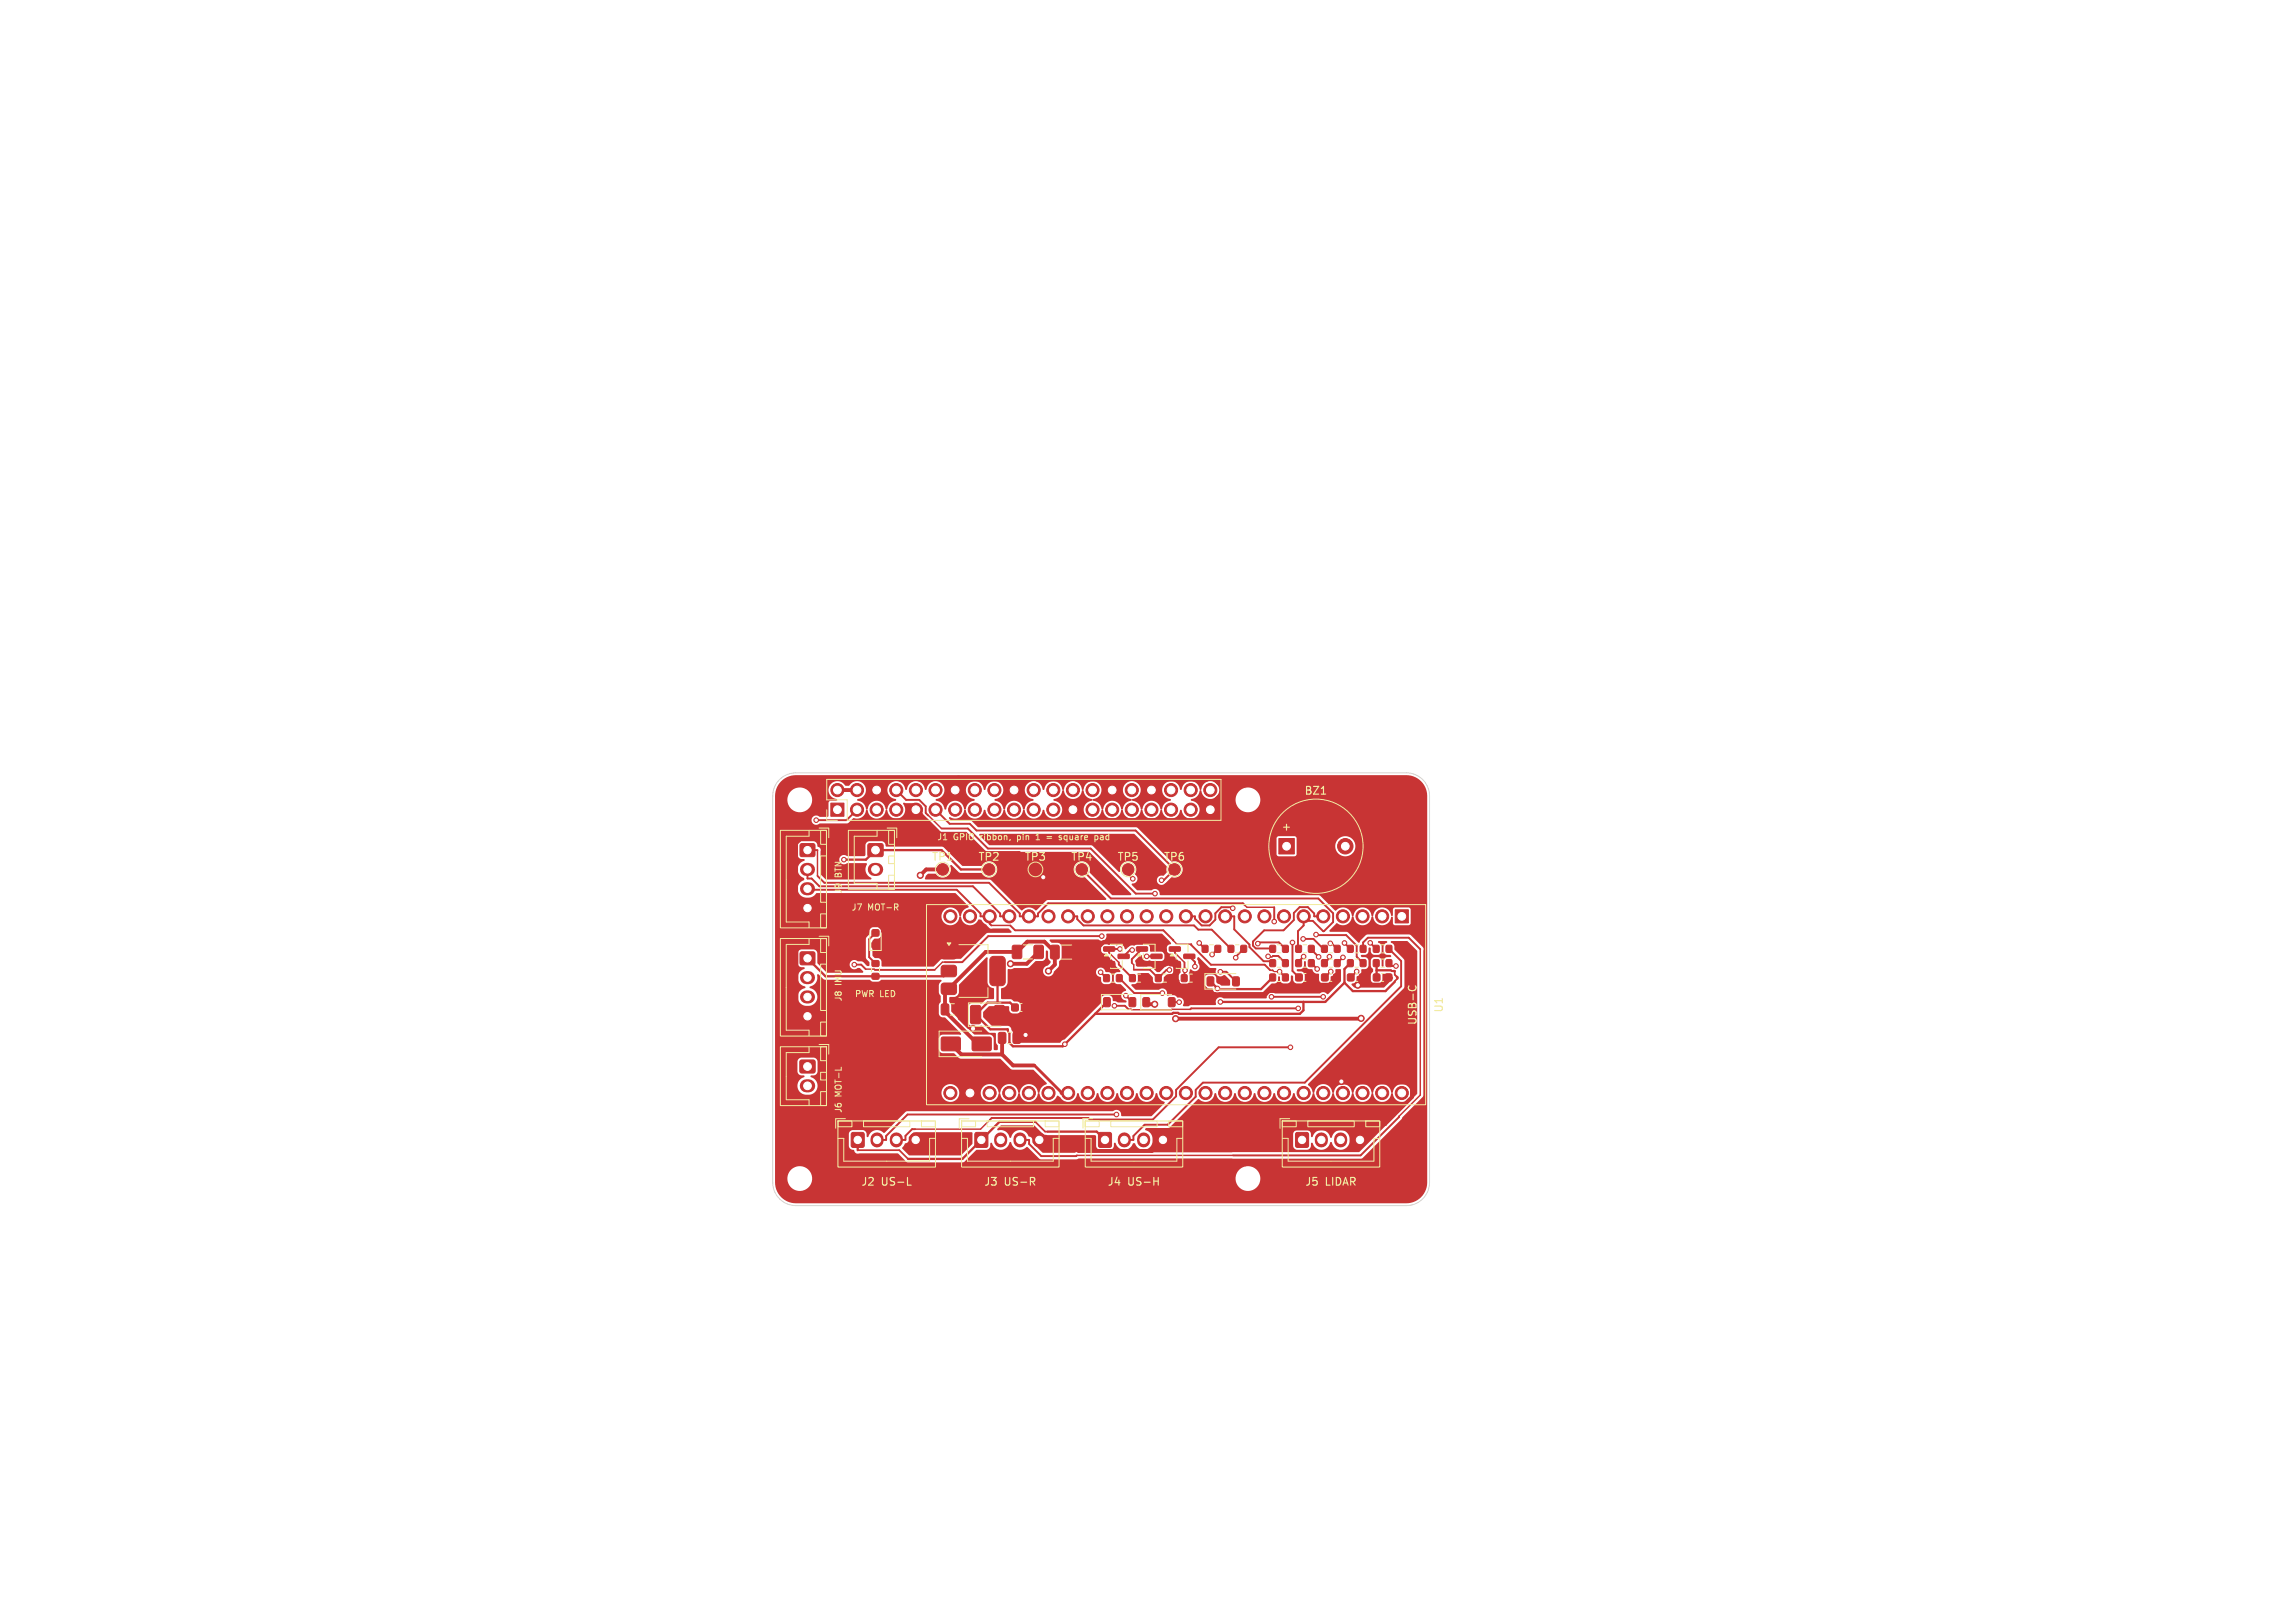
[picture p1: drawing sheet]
<svg xmlns="http://www.w3.org/2000/svg" width="297mm" height="210mm" viewBox="0 0 297 210" stroke-linecap="round" stroke-linejoin="round" font-family="sans-serif">
<defs><g id="words">
<g font-size="1.4" fill="#f2eda1">
<text x="165.7" y="107.7">+</text>
<text x="168.7" y="103">BZ1</text>
<text x="120.5" y="111.6">TP1</text>
<text x="126.5" y="111.6">TP2</text>
<text x="132.5" y="111.6">TP3</text>
<text x="138.5" y="111.6">TP4</text>
<text x="144.5" y="111.6">TP5</text>
<text x="150.5" y="111.6">TP6</text>
<text x="186.9" y="131.1" transform="rotate(-90 186.9 131.1)">U1</text>
<text x="183.5" y="132.7" transform="rotate(-90 183.5 132.7)">USB-C</text>
<text x="111.4" y="153.6">J2</text>
<text x="114.1" y="153.6">US-L</text>
<text x="127.3" y="153.6">J3</text>
<text x="130" y="153.6">US-R</text>
<text x="143.2" y="153.6">J4</text>
<text x="146" y="153.6">US-H</text>
<text x="168.8" y="153.6">J5</text>
<text x="171.5" y="153.6">LIDAR</text>
</g>
<text font-size="1.1" fill="#fff" x="109.1" y="113.5" transform="rotate(-90 109.1 113.5)">BTN</text>
<g font-size="1.1" fill="#f2eda1">
<text x="121.2" y="108.9">J1</text>
<text x="123.4" y="108.9">GPIO</text>
<text x="127" y="108.9">ribbon,</text>
<text x="132" y="108.9">pin</text>
<text x="136.2" y="108.9">=</text>
<text x="138" y="108.9">square</text>
<text x="142.8" y="108.9">pad</text>
<text x="109.1" y="115.7" transform="rotate(-90 109.1 115.7)">J9</text>
<text x="110.1" y="118">J7</text>
<text x="112.3" y="118">MOT-R</text>
<text x="109.1" y="129.7" transform="rotate(-90 109.1 129.7)">J8</text>
<text x="109.1" y="127.5" transform="rotate(-90 109.1 127.5)">IMU</text>
<text x="110.6" y="129.2">PWR LED</text>
<text x="109.1" y="141.9" transform="rotate(-90 109.1 141.9)">MOT-L</text>
<text x="109.1" y="144.1" transform="rotate(-90 109.1 144.1)">J6</text>
</g>
</g></defs>
<g fill="#c83434" stroke="#c83434" stroke-width=".13">
<path d="M147.1 122.5h1.3l.1 .1v.4l-.1 .1h-1.3l-.1-.2z"/>
<path d="M147.1 124.4h1.3l.1 .1v.4l-.1 .1h-1.3l-.1-.2z"/>
<path d="M149 123.5h1.3l.1 .1v.4h-.2h-1.2l-.1-.1z"/>
<path d="M142.9 129.1h.1h.6l.1 .2-.1 .9-.1 .1-.6-.1-.1-.1z"/>
<path d="M146.2 129.1h.1h.6l.1 .2-.1 .9-.1 .1-.6-.1-.1-.1z"/>
<path d="M171.1 126.1l.1-.1 .6 .1 .1 .1-.1 .7-.1 .1-.6-.1-.1-.2z"/>
<path d="M172.6 126.1l.2-.1 .6 .1v.1v.7l-.2 .1-.6-.1-.1-.2z"/>
<path d="M142.2 146.6l.2-.1 1.4 .1 .1 .2v1.4l-.1 .2-.2 .1-1.4-.1-.1-.2v-1.4z"/>
<path d="M177.8 122.4h.6v.8h-.6z"/>
<path d="M179.4 122.4h.7v.8h-.7z"/>
<path d="M112.9 121.9h.8v.8h-.8z"/>
<path d="M112.9 120.3h.8v.8h-.8z"/>
<path d="M155.6 122.4h.7v.8h-.7z"/>
<path d="M157.3 122.4h.6v.8h-.6z"/>
<path d="M148 129.1h.1h.6l.1 .2-.1 .9-.1 .1-.6-.1-.1-.1z"/>
<path d="M151.3 129.1h.1h.6l.1 .2-.1 .9-.1 .1-.6-.1-.1-.1z"/>
<path d="M165.5 108.5h2v2h-2z"/>
<path d="M180.6 117.7h1.7v1.7h-1.7z"/>
<path d="M164.4 126.1h.6v.8h-.6z"/>
<path d="M166 126.1h.7v.8h-.7z"/>
<path d="M142.8 122.5h1.4l.1 .1v.4l-.2 .1h-1.2l-.1-.2z"/>
<path d="M142.8 124.4h1.4l.1 .1v.4l-.2 .1h-1.2l-.1-.2z"/>
<path d="M144.7 123.5h1.4l.1 .1-.1 .4h-.1h-1.2l-.1-.1z"/>
<path d="M164.4 122.4h.6v.8h-.6z"/>
<path d="M166 122.4h.7v.8h-.7z"/>
<path d="M156.3 126.5l.1-.1 .6 .1 .1 .1-.1 .9-.1 .1-.6-.1-.1-.1z"/>
<path d="M159.6 126.5l.1-.1 .6 .1 .1 .1-.1 .9-.1 .1-.6-.1-.1-.1z"/>
<path d="M103.6 109.2h.2h1.4h.2l.1 .2-.1 1.4-.2 .1h-1.4l-.2-.1-.1-.2z"/>
<path d="M177.8 124.2h.6v.8h-.6z"/>
<path d="M179.4 124.2h.7v.8h-.7z"/>
<path d="M152.9 126.1h.7v.9h-.7z"/>
<path d="M154.6 126.1h.6v.9h-.6z"/>
<path d="M174.4 122.4h.7v.8h-.7z"/>
<path d="M176.1 122.4h.6v.8h-.6z"/>
<path d="M177.8 126.1l.1-.1 .6 .1 .1 .1-.1 .7-.1 .1-.6-.1-.1-.2z"/>
<path d="M179.3 126.1l.2-.1 .6 .1v.1v.7l-.2 .1-.6-.1-.1-.2z"/>
<path d="M159 122.4h.6v.8h-.6z"/>
<path d="M160.6 122.4h.7v.8h-.7z"/>
<path d="M174.4 124.2h.7v.8h-.7z"/>
<path d="M176.1 124.2h.6v.8h-.6z"/>
<path d="M112.9 126h.8v.7h-.8z"/>
<path d="M112.9 124.3h.8v.7h-.8z"/>
<path d="M167.7 124.2h.7v.8h-.7z"/>
<path d="M169.4 124.2h.6v.8h-.6z"/>
<path d="M103.6 137.2h.1h1.5h.2l.1 .2-.1 1.4-.2 .1h-1.5l-.1-.1-.1-.2z"/>
<path d="M112.4 109.2h.1h1.5h.2l.1 .2-.1 1.4-.2 .1h-1.5l-.1-.1-.1-.2z"/>
<path d="M131 130l.1-.1 .6 .1 .1 .1-.1 .7h-.1h-.6l-.1-.2z"/>
<path d="M132.5 130l.2-.1 .6 .1v.1v.7h-.2h-.6l-.1-.2z"/>
<path d="M167.7 146.6l.2-.1 1.4 .1v.2v1.4v.2l-.2 .1-1.4-.1-.1-.2v-1.4z"/>
<path d="M142.9 126.1h.6v.9h-.6z"/>
<path d="M144.5 126.1h.7v.9h-.7z"/>
<path d="M171.1 124.2h.6v.8h-.6z"/>
<path d="M172.7 124.2h.7v.8h-.7z"/>
<path d="M107.5 103.9h1.7v1.7h-1.7z"/>
<path d="M174.4 126.1l.2-.1 .6 .1v.1v.7l-.2 .1-.6-.1v-.2z"/>
<path d="M176 126.1l.1-.1 .6 .1 .1 .1-.1 .7-.1 .1-.6-.1-.1-.2z"/>
<path d="M167.7 126.1l.2-.1 .6 .1v.1v.7l-.2 .1-.6-.1-.1-.2z"/>
<path d="M169.3 126.1l.1-.1 .6 .1 .1 .1-.1 .7-.1 .1-.6-.1-.1-.2z"/>
<path d="M126.2 146.6l.2-.1 1.4 .1v.2v1.4v.2l-.2 .1-1.4-.1v-.2v-1.4z"/>
<path d="M136 122.4l.8-.1 .3 .1v1.4l-.2 .3h-.7l-.2-.2-.1-1.4z"/>
<path d="M139 122.4l.8-.1 .2 .1v1.4l-.1 .3h-.8l-.2-.2v-1.4z"/>
<path d="M149.6 126.1h.6v.9h-.6z"/>
<path d="M151.2 126.1h.7v.9h-.7z"/>
<path d="M129.3 133.7l.6-.1 .3 .1v1.1l-.2 .2h-.6l-.2-.1v-1.1z"/>
<path d="M131.2 133.7l.6-.1 .3 .1v1.1l-.2 .2h-.6l-.2-.1v-1.1z"/>
<path d="M167.7 122.4h.7v.8h-.7z"/>
<path d="M169.4 122.4h.6v.8h-.6z"/>
<path d="M146.2 126.1h.7v.9h-.7z"/>
<path d="M147.9 126.1h.6v.9h-.6z"/>
<path d="M110.2 146.6l.2-.1 1.4 .1v.2v1.4v.2l-.2 .1-1.4-.1-.1-.2v-1.4z"/>
<path d="M171.1 122.4h.6v.8h-.6z"/>
<path d="M172.7 122.4h.7v.8h-.7z"/>
<path d="M121.9 130l.6-.1 .3 .1v1.1l-.2 .2h-.6l-.2-.1v-1.1z"/>
<path d="M123.8 130l.6-.1 .3 .1v1.1l-.2 .2h-.6l-.2-.1v-1.1z"/>
<path d="M164.4 124.2h.6v.8h-.6z"/>
<path d="M166 124.2h.7v.8h-.7z"/>
<path d="M125.7 130.2l1-.1 .2 .1v2l-.1 .3h-1l-.2-.2v-2z"/>
<path d="M128.7 130.2l1.1-.1 .2 .1v2l-.1 .3h-1l-.2-.2v-2z"/>
<path d="M103.6 123.2h.2h1.4h.2l.1 .2-.1 1.4-.2 .1h-1.4l-.2-.1-.1-.2z"/>
<path d="M121.9 134.2h.1h2h.2l.1 .2-.1 1.5-.2 .1h-2l-.1-.1-.1-.2z"/>
<path d="M125.9 134.2h.1h2h.2l.1 .2-.1 1.5-.2 .1h-2l-.1-.1-.1-.2z"/>
<path d="M131.1 122.4l.9-.1 .2 .2v1.3l-.1 .2-.9 .1-.2-.2v-1.3z"/>
<path d="M133.9 122.4l.9-.1 .2 .2v1.3l-.1 .2-.9 .1-.2-.2v-1.3z"/>
<path d="M151.3 122.5h1.4l.1 .1v.4l-.2 .1h-1.2l-.1-.2z"/>
<path d="M151.3 124.4h1.4l.1 .1v.4l-.2 .1h-1.2l-.1-.2z"/>
<path d="M153.2 123.5h1.4l.1 .1-.1 .4h-.1h-1.2l-.1-.1z"/>
<path d="M121.9 122.8l.3-.2 1.4 .1 .2 .3-.1 .9-.3 .2-1.4-.1-.2-.3z"/>
<path d="M121.9 125.1l.3-.2 1.4 .1 .2 .3-.1 .9-.3 .2-1.4-.1-.2-.3z"/>
<path d="M128.2 123.9l.3-.1 1.1-.1 .2 .1 .2 .2 .1 3-.1 .3-.2 .2h-1.3l-.3-.2-.1-3.1z"/>
<path d="M121.9 127.4l.3-.2 1.4 .1 .2 .3-.1 .9-.3 .2-1.4-.1-.2-.3z"/>
<circle cx="140" cy="112.5" r=".75"/>
<circle cx="174.1" cy="109.5" r="1"/>
<circle cx="152" cy="112.5" r=".75"/>
<circle cx="178.9" cy="118.6" r=".85"/>
<circle cx="176.3" cy="118.6" r=".85"/>
<circle cx="173.8" cy="118.6" r=".85"/>
<circle cx="171.2" cy="118.6" r=".85"/>
<circle cx="168.7" cy="118.6" r=".85"/>
<circle cx="166.2" cy="118.6" r=".85"/>
<circle cx="163.6" cy="118.6" r=".85"/>
<circle cx="161.1" cy="118.6" r=".85"/>
<circle cx="158.5" cy="118.6" r=".85"/>
<circle cx="156" cy="118.6" r=".85"/>
<circle cx="153.5" cy="118.6" r=".85"/>
<circle cx="150.9" cy="118.6" r=".85"/>
<circle cx="148.4" cy="118.6" r=".85"/>
<circle cx="145.8" cy="118.6" r=".85"/>
<circle cx="143.3" cy="118.6" r=".85"/>
<circle cx="140.8" cy="118.6" r=".85"/>
<circle cx="138.2" cy="118.6" r=".85"/>
<circle cx="135.7" cy="118.6" r=".85"/>
<circle cx="133.1" cy="118.6" r=".85"/>
<circle cx="130.6" cy="118.6" r=".85"/>
<circle cx="128.1" cy="118.6" r=".85"/>
<circle cx="125.5" cy="118.6" r=".85"/>
<circle cx="123" cy="118.6" r=".85"/>
<circle cx="123" cy="141.4" r=".85"/>
<circle cx="125.5" cy="141.4" r=".85"/>
<circle cx="128.1" cy="141.4" r=".85"/>
<circle cx="130.6" cy="141.4" r=".85"/>
<circle cx="133.1" cy="141.4" r=".85"/>
<circle cx="135.7" cy="141.4" r=".85"/>
<circle cx="138.2" cy="141.4" r=".85"/>
<circle cx="140.8" cy="141.4" r=".85"/>
<circle cx="143.3" cy="141.4" r=".85"/>
<circle cx="145.8" cy="141.4" r=".85"/>
<circle cx="148.4" cy="141.4" r=".85"/>
<circle cx="150.9" cy="141.4" r=".85"/>
<circle cx="153.5" cy="141.4" r=".85"/>
<circle cx="156" cy="141.4" r=".85"/>
<circle cx="158.5" cy="141.4" r=".85"/>
<circle cx="161.1" cy="141.4" r=".85"/>
<circle cx="163.6" cy="141.4" r=".85"/>
<circle cx="166.2" cy="141.4" r=".85"/>
<circle cx="168.7" cy="141.4" r=".85"/>
<circle cx="171.2" cy="141.4" r=".85"/>
<circle cx="173.8" cy="141.4" r=".85"/>
<circle cx="176.3" cy="141.4" r=".85"/>
<circle cx="178.9" cy="141.4" r=".85"/>
<circle cx="181.4" cy="141.4" r=".85"/>
<circle cx="128" cy="112.5" r=".75"/>
<circle cx="146" cy="112.5" r=".75"/>
<circle cx="134" cy="112.5" r=".75"/>
<circle cx="108.4" cy="102.2" r=".85"/>
<circle cx="110.9" cy="104.8" r=".85"/>
<circle cx="110.9" cy="102.2" r=".85"/>
<circle cx="113.4" cy="104.8" r=".85"/>
<circle cx="113.4" cy="102.2" r=".85"/>
<circle cx="116" cy="104.8" r=".85"/>
<circle cx="116" cy="102.2" r=".85"/>
<circle cx="118.5" cy="104.8" r=".85"/>
<circle cx="118.5" cy="102.2" r=".85"/>
<circle cx="121.1" cy="104.8" r=".85"/>
<circle cx="121.1" cy="102.2" r=".85"/>
<circle cx="123.6" cy="104.8" r=".85"/>
<circle cx="123.6" cy="102.2" r=".85"/>
<circle cx="126.1" cy="104.8" r=".85"/>
<circle cx="126.1" cy="102.2" r=".85"/>
<circle cx="128.7" cy="104.8" r=".85"/>
<circle cx="128.7" cy="102.2" r=".85"/>
<circle cx="131.2" cy="104.8" r=".85"/>
<circle cx="131.2" cy="102.2" r=".85"/>
<circle cx="133.8" cy="104.8" r=".85"/>
<circle cx="133.8" cy="102.2" r=".85"/>
<circle cx="136.3" cy="104.8" r=".85"/>
<circle cx="136.3" cy="102.2" r=".85"/>
<circle cx="138.8" cy="104.8" r=".85"/>
<circle cx="138.8" cy="102.2" r=".85"/>
<circle cx="141.4" cy="104.8" r=".85"/>
<circle cx="141.4" cy="102.2" r=".85"/>
<circle cx="143.9" cy="104.8" r=".85"/>
<circle cx="143.9" cy="102.2" r=".85"/>
<circle cx="146.5" cy="104.8" r=".85"/>
<circle cx="146.5" cy="102.2" r=".85"/>
<circle cx="149" cy="104.8" r=".85"/>
<circle cx="149" cy="102.2" r=".85"/>
<circle cx="151.5" cy="104.8" r=".85"/>
<circle cx="151.5" cy="102.2" r=".85"/>
<circle cx="154.1" cy="104.8" r=".85"/>
<circle cx="154.1" cy="102.2" r=".85"/>
<circle cx="156.6" cy="104.8" r=".85"/>
<circle cx="156.6" cy="102.2" r=".85"/>
<circle cx="122" cy="112.5" r=".75"/>
<circle cx="157.9" cy="129.6" r=".3"/>
<circle cx="157.5" cy="127.9" r=".3"/>
<circle cx="137.8" cy="135.1" r=".3"/>
<circle cx="109.2" cy="111.2" r=".3"/>
<circle cx="176.1" cy="131.8" r=".4"/>
<circle cx="152.1" cy="131.8" r=".4"/>
<circle cx="119.1" cy="113.3" r=".4"/>
<circle cx="135.7" cy="125.6" r=".4"/>
<circle cx="149.4" cy="129.9" r=".4"/>
<circle cx="172.2" cy="125.7" r=".3"/>
<circle cx="168" cy="130.5" r=".3"/>
<circle cx="180.7" cy="125" r=".3"/>
<circle cx="144.2" cy="130.1" r=".3"/>
<circle cx="165.6" cy="125.7" r=".3"/>
<circle cx="175.6" cy="125.7" r=".3"/>
<circle cx="171.2" cy="129" r=".3"/>
<circle cx="164.5" cy="129" r=".3"/>
<circle cx="167.3" cy="122" r=".3"/>
<circle cx="164.9" cy="119.2" r=".3"/>
<circle cx="170.3" cy="120.9" r=".3"/>
<circle cx="154.6" cy="125.1" r=".3"/>
<circle cx="152.6" cy="129.7" r=".3"/>
<circle cx="142.4" cy="125.8" r=".3"/>
<circle cx="150.4" cy="128.5" r=".3"/>
<circle cx="153.4" cy="125.6" r=".3"/>
<circle cx="105.6" cy="106.1" r=".3"/>
<circle cx="159.5" cy="117.5" r=".3"/>
<circle cx="172" cy="123.8" r=".3"/>
<circle cx="173.8" cy="123.9" r=".3"/>
<circle cx="168.7" cy="123.8" r=".3"/>
<circle cx="170.5" cy="125.4" r=".3"/>
<circle cx="142.6" cy="121.1" r=".3"/>
<circle cx="110.6" cy="124.8" r=".3"/>
<circle cx="157.9" cy="125.7" r=".3"/>
<circle cx="146.5" cy="122.9" r=".3"/>
<circle cx="146.6" cy="113.7" r=".3"/>
<circle cx="156.9" cy="123.5" r=".3"/>
<circle cx="144.9" cy="122.8" r=".3"/>
<circle cx="155.2" cy="122" r=".3"/>
<circle cx="148.4" cy="123.7" r=".3"/>
<circle cx="145.7" cy="128.8" r=".3"/>
<circle cx="159.9" cy="123.9" r=".3"/>
<circle cx="151.3" cy="125.5" r=".3"/>
<circle cx="130.8" cy="124.7" r=".4"/>
<circle cx="150.3" cy="113.9" r=".3"/>
<circle cx="149.5" cy="115.6" r=".3"/>
<circle cx="164.1" cy="123.7" r=".3"/>
<circle cx="177.3" cy="122" r=".3"/>
<circle cx="167" cy="135.5" r=".3"/>
<circle cx="170.6" cy="123.8" r=".3"/>
<circle cx="162.8" cy="122.1" r=".3"/>
<circle cx="144.5" cy="144.2" r=".3"/>
<circle cx="174" cy="122" r=".3"/>
<circle cx="168.6" cy="121.5" r=".3"/>
<circle cx="172.2" cy="122.1" r=".3"/>
<circle cx="135" cy="113.5" r=".4"/>
<circle cx="125.9" cy="133.1" r=".4"/>
<circle cx="173.6" cy="139.9" r=".4"/>
<circle cx="175.7" cy="127.5" r=".4"/>
<circle cx="132.7" cy="133.9" r=".4"/>
</g>
<g fill="none" stroke="#c83434" stroke-width="1.7">
<path d="M104.4 112.5h.2M104.4 115h.2M104.4 117.5h.2M113.1 112.5h.4M104.4 126.5h.2M104.4 129h.2M104.4 131.5h.2M104.3 140.5h.4M113.5 147.4v.2M116 147.4v.2M118.5 147.4v.2M129.5 147.4v.2"/>
<path d="M132 147.4v.2M134.5 147.4v.2M145.5 147.4v.2M148 147.4v.2M150.5 147.4v.2M171 147.4v.2M173.5 147.4v.2M176 147.4v.2"/>
</g>
<path d="M130.4 133.4v.1l.2 .2M130.4 133.2h.1M180 125.6h.3M180.5 125.7v.4l.2 .3M180.8 126.6l-.3 .5M111 148.8h5.4l1.1 1.2M134 145.2l1.2 1.2h.4" fill="none" stroke="#c83434" stroke-width=".23"/>
<g fill="none" stroke="#c83434" stroke-width=".3">
<path d="M109.2 111.2h2.9l1.2-1.2h8.6l2.5 2.5h3.6M104.5 124l2.3 2.3h15.3l.7-.7M129.1 125.6v4.1M131.3 130.4l-.6-.7h-2.9l-1.5 1.6 1.9 1.9h2.2v.2M143.2 129.7l-5.7 5.7h-6.4l-.5-.5v-1.2M156.6 127l.9 .9M157.5 127.9h.1M164.7 126.5l-1.5 1.5h-5.6l-.1-.1M168.7 129.6v1.1l-.5 .5h-15.6l-.1-.1h-.7l-.1 .1h-10M174 127.2l-2.5 2.4h-13.6M174.7 124.6l-.7 .8v1.8M178.1 124.6l.1 1.9"/>
<path d="M178.2 125.6h1.8M180.3 125.6l.2 .1M180.5 127.1l-1.2 1.1h-4.2l-1.1-1M180.7 126.4l.1 .2M111 147.5v1.3M134 145.2h-4.7l-4.8 4.8h-7M135.6 146.4h6.3l1.1 1.1"/>
</g>
<g fill="none" stroke="#c83434" stroke-width=".5">
<path d="M104.5 117.5h7l2.7 2.7v1.1l-.9 1h8.4l1.1 1M104.5 117.5v1.3l-1.4 1.4v9.9l1.4 1.4h11.1l9.9 9.9M108.4 102.2h2.5M114.9 106.1l-2.3 2.2h-8.8l-.8 .8v6.9l1.5 1.5M115.5 100.9h-.7l-1.3 1.3M116.2 100.7l.2 .2h1.7M118.5 104.8l5.6 5.6h7.8l3.1 3.1M118.8 100.7l.2 .2h1.6M119.1 105.4l-.6 .7M121.3 100.7h2.2M122 112.5h-2.1l-.8 .8M124 100.6l.3 .3"/>
<path d="M124.3 100.9h1.4M124.3 100.9v.6l-.7 .7M131.5 100.9l.2 .2M131.7 101.1v.7l-.5 .4M133.3 100.9h-1.3l-.3 .2M134 100.7l.2 .2h4.2M135 113.5h.1M139.1 100.7l.2 .2h1.6M142.8 100.9v.2l1.1 1.1M150.1 100.9v.2l-1.1 1.1M156.4 100.7l-.2 .2h-1.6M156.6 104.1v.7l-1.3 1.3h-15.1l-1.3-1.3"/>
<path d="M157.1 100.9h.1l1.3 1.3M123 135.1l1.4 1.3h5.3M124.2 130.6v1.1l1.2 1.2M129.3 131.3l1 1h1.3M129.7 134.3v2.1M129.7 136.4l1.4 1.5h2.7M131.6 132.3v2l.4-.4h.7M134.4 123.2l-1.5 1.5h-2.1M135.7 125.6l.8-.8v-1.6l-1.3-1.4h-2.3l-1.3 1.4h-4l-5.3 5.2v2.5l4.2 4.2h.5M142 123.2h-2.5v.6l-6.6 6.6v.6l-1.3 1.3M142 123.2l1.5 1.5M143.3 121.9h-.5l-.8 .8v.5"/>
<path d="M147.8 124.7h4.2l.1 1.3-.5 .6M148.2 126.6l.9 .9h3.1l.3-.2 .2 .2h1.2l1-.9M148.3 129.7l.3 .2h.8M150.5 122v.7l.3 .2M151 123.6v1.1M151.6 126.5h.4M157.2 128.6v.1M157.9 128.6v.1M173 126.5l-.9 .9h-1.5l-1-.9-1.7 1.7h-3.7l-.4 .4h-7.1l-1.9-1.9M176.1 131.8h-24M176.3 126.5v.6M176.3 127.1h-.2l-.4 .4"/>
<path d="M179.7 126.5l-.9 .9h-2.1l-.4-.3M137.4 141.4h.8M179.2 145.5h-1.2l-2 2-1.5-1.5h-21.2l-1.5 1.5h-1.3l-1.4 1.4h-9.5l-1.4-1.4h-3.7M179.2 145.5h.1M182.7 140.1v1.9l-3.5 3.5"/>
</g>
<g fill="none" stroke="#c83434" stroke-width=".25">
<path d="M104.5 112.5v1.2h.5l1 1h19.9l3.5 3.5v.4h1.2M104.5 115l.1 .1h19.2l3.1 3.1v.4h1.2v.9l.2 .2M104.5 110h1.3M105.8 113.3l.9 .9h21.3l4 4v.4h2.3v-.4l1.3-1.3h25.3l.2 .3M110.9 104.8l-1.3 1.3h-4M116 102.2l1.3 1.3h1.7l.8 .8v.9l.3 .3M121.1 104.8l1.8 1.8h2.6l.9 .9h20.6l5 5-1.4 1.4h-.3M121.8 107.2h3.5l2.5 2.6h13.3l5.9 5.8h2.5M130.8 119.8l.6 .6h19.2l1.2 1.2M138.2 118.6h1.2v.3l.8 .8h14.3l.6 .6h1.7l2.5 2.5M140 112.5l3.8 3.8h26.8l1.9 1.9v1.1l-1.2 1.2h-.1l-1.3-1.3h-1.2M146 112.5v.6l.6 .6"/>
<path d="M158.6 118.6h1.1v1.7l2 1.9v.3l1.8 1.9h1l.2 .2M159.5 117.5l-.1-.1h-1.3l-.8 .8v.8l-.8 .7h-1l-.9-.8v-.3h-1.1M164.9 117.4v1.8M168.7 118.6v1.1l-.7 .8v2.2v.1M171.2 118.6h-1.1v-.4l-.8-.8h-1.1l-.8 .7v.9l-1.3 1.4h-2.5l-1.5 1.4v.6l.4 .3 2.2 .1M110.6 124.8h.8l.6 .6M113.2 125.5h7.8M113.3 120.7l-.8 .8v2.4l.8 .8M142.4 125.8l.8 .8M142.6 121.1h-14.7l-3.4 3.4h-2.2M144.2 130.1h1.4l.4 .5M144.8 124.5v.3l1.8 1.8"/>
<path d="M144.8 126.6l2 1.9h3.6M144.9 122.8h-1.4v.5M145.7 128.8l.8 .9M146.5 122.9h-.3l-.8 .8M146.7 125.5h2.1l1.1 1.1 1.1-1.1h.3M147.8 122.8l-1.3 1.3v.5M148.4 123.7h1.3M151.6 129.7h1M151.8 121.6v.1M152 122.8v.5M153.3 125.6h.1M153.3 124.5l-.1 2.1"/>
<path d="M153.9 123.7l.7 .8v.6M154.2 122.2v.1l2.5 2.5h7l.7 .7M155.2 122l.7 .8M157.6 122.8l-.7 .7M157.9 125.7h.8l1.2 1.3M160.9 122.8l-1 1v.1M162.8 122.1l.1-.2h2.6l.8 .9M164.1 123.7l.1 .1M164.5 129h6.7M164.6 125.6h.1M164.7 123.7h.7l.9 .9M165.6 125.7l.7 .8"/>
<path d="M167 135.5h-9.3l-5.5 5.5v.9l-3 3h-8.2l-.2-.2h-12.5l-.2 .2M167.3 122v3.6l.8 .9M168 130.5h-13.8l-.2 .1M168.6 121.5h1.4l1.3 1.3h.1M168.7 123.8l-.7 .6v.2M169.7 124.6l.8 .8M169.7 122.8l.9 1M170.3 120.9l.1 .1h3.8l1.4 1.4v1.4l.8 .8M172 123.8v.2l-.6 .6M172.2 122.1h.1l.7 .7M172.2 125.7l-.8 .8M173.8 123.9l-.8 .7"/>
<path d="M174 122l.7 .8M175.6 125.7l-.8 .8M176.4 122.8v-.8l.6-.7h5.3l1.5 1.5M177.3 122l.8 .8M179.8 124.6l.3 .4h.6M179.8 122.8l1.5 1.5v3.3l-12.4 12.5h-13.2l-1 .9v.9l-3.6 3.6h-3l-1.4 1.5v.5h-1.2M118.4 146.1h-.4l-.8 .9v.5h-1.2M132 147.5h1.2v.5l1.6 1.6h4.5l.1-.1M144.5 144.2h-27l-2.8 2.8v.5h-1.2M181 144.5l-4.9 5h-16.5"/>
</g>
<path d="M146 130.6h.4l.1 .1M164.7 125.6l.2 .1h.7" fill="none" stroke="#c83434" stroke-width=".15"/>
<g fill="none" stroke="#c83434" stroke-width=".19">
<path d="M105.8 110v3.3M120.1 105.5l1.7 1.7M128.3 119.7l2.5 .1M161.1 117.2l.3 .2h3.5M112 125.4h1.1l.1 .1M122.3 124.5h-.3l-1 1M142.4 121.1h.1M143.5 123.3l1.3 1.2M146.5 124.6l.2 .2v.7M151.8 121.6h.1M151.8 121.7l.5 .5h1.9M152 123.3l1.3 1.2"/>
<path d="M154 130.6l-7.5 .1M164.4 125.5l.2 .1M164.7 123.7l-.1 .1h-.4M183.8 122.8v18.9l-2.8 2.8M128.1 144.9l-1.2 1.2h-8.5M139.4 149.5h20.2"/>
</g>
<g fill="none" stroke="#c83434" stroke-width=".38">
<path d="M114.9 106.1h3.6M116.2 100.7h-.5l-.2 .2M118.8 100.7h-.5l-.2 .2M121.3 100.7h-.5l-.2 .2M124 100.6l-.5 .1M125.7 100.9h.1h5.7M134 100.7h-.5l-.2 .2M139.1 100.7h-.5l-.2 .2M140.9 100.9h.1h1.8M154.6 100.9h-.1h-4.4M156.4 100.7h.5l.2 .2M158.5 102.2l-1.9 1.9"/>
<path d="M125.4 132.9h.4l.1 .2M133.8 137.9l3.6 3.5M143.3 121.9l.2 .1h7M150.8 122.9v.4l.2 .3M152 126.5l.5 .4v.4M173.6 139.9l.2 .2h8.9"/>
</g>
<g fill="#c83434">
<path d="M118.2 146.6l7.5-.1 .2 .1-.1 1.4-1.5 1.5h-6.6l-1-.9 .4-.6a.51 .51 0 0 0 .5-.4v-.5z"/>
<path d="M129.1 146.1l.5-.5h4.2l1.2 1.2h.2l6.5 .1 .1 .1v1.3l.2 .3 .4 .2h1.2a.67 .67 0 0 0 .6-.9h.1h.1a1.2 1.2 0 0 0 1.1 .9 1.2 1.2 0 0 0 1.2-.9h.2a1.17 1.17 0 0 0 1.2 .9 1.17 1.17 0 0 0 1.1-1.1l-.1-.6-.1-.4h18.3v1.6l.2 .3 .4 .2h1.2a.67 .67 0 0 0 .6-.9h.1h.1a1.16 1.16 0 0 0 1.2 .9 1.16 1.16 0 0 0 1.1-1h.1a1.19 1.19 0 0 0 1.2 1 1.19 1.19 0 0 0 1.2-1.1l-.1-.5a1.16 1.16 0 0 0-1.1-1 1.16 1.16 0 0 0-1.2 1 .3 .3 0 0 1-.3-.4 1.17 1.17 0 0 0-1.2-.6 1.17 1.17 0 0 0-.9 .9h-.2v-.1a.6 .6 0 0 0-.6-.8h-1.3l-.3 .2-.2 .3h-18.3l-.4-.3-.4-.2v-.1l.2-.1 2.9-.1 3.7-3.7h.1a1.18 1.18 0 0 0 1.3 .3 1.18 1.18 0 0 0 .8-1l.1-.1 .1 .1a1.17 1.17 0 0 0 1.2 1.1 1.17 1.17 0 0 0 1.1-1.1l.2-.1v.1a1.17 1.17 0 0 0 1.2 1.1 1.17 1.17 0 0 0 1.2-1.1l.1-.1 .1 .1a1.17 1.17 0 0 0 1.2 1.1 1.17 1.17 0 0 0 1.1-1.1l.1-.1 .1 .1a1.17 1.17 0 0 0 1.2 1.1 1.17 1.17 0 0 0 1.1-1.1l.2-.1 .1 .1a1.17 1.17 0 0 0 1.2 1.1 1.17 1.17 0 0 0 1.1-1.1l.1-.1 .1 .1a1.17 1.17 0 0 0 1.2 1.1 1.17 1.17 0 0 0 1.1-1.1l.2-.1v.1a1.17 1.17 0 0 0 1.2 1.1 1.17 1.17 0 0 0 1.2-1.1l.1-.1 .1 .1a1.17 1.17 0 0 0 1.2 1.1 1.17 1.17 0 0 0 1.1-1.1l.1-.1 .1 .1a1.17 1.17 0 0 0 1.2 1.1 1.17 1.17 0 0 0 1.1-1.1l.2-.1 .1 .1a1.15 1.15 0 0 0 1.7 .9 1.15 1.15 0 0 0 0-2 1.15 1.15 0 0 0-1.7 .9l-.1 .1h-.2a1.18 1.18 0 0 0-1.1-1.1 1.18 1.18 0 0 0-1.2 1.1h-.1l-.1-.1a1.17 1.17 0 0 0-1.2-1 1.17 1.17 0 0 0-1.1 1.1h-.2l-.1-.1a1.17 1.17 0 0 0-1.2-1 1.17 1.17 0 0 0-1.1 1.1h-.1l-.1-.1a1.17 1.17 0 0 0-1.2-1 1.17 1.17 0 0 0-1.1 1.1h-.2l-.2-.6-.4-.4v-.1l12.4-12.4 .1-.2-.1-3.5-1.2-1.3-.1-.6-.4-.4 .1-.1h2.1l1.2 1.3v18.4l-7.5 7.6h-36.6l-.2 .1h-4.1l-1.4-1.3-.1-.7-.4-.2a1.16 1.16 0 0 0-1.2-.8 1.16 1.16 0 0 0-1.1 1 .3 .3 0 0 1-.3-.4 1.3 1.3 0 0 0-1.4-.6z"/>
<path d="M124.1 127.4l3.6-3.5 .1 .1v3.1a1.05 1.05 0 0 0 .8 .8v1.3v.1h-1l-.6 .6-1.2-.1a.54 .54 0 0 0-.5 .5l.1 2.2 .3 .3 1.3-.1 1 .9 .9 .1v1.2l.2 .4v.6l-.5-.1v-1.4a.55 .55 0 0 0-.4-.5h-2.1l-3-3v-.9l-.2-.3-.1-.6 .2-.1h.5a.67 .67 0 0 0 .6-.6z"/>
<path d="M130.4 125.4h.6l.2-.1h1.8l.2-.2 .8-.7 1.1-.1 .2-.4v-.8l.2-.1 .1 .1v.9l.4 .4-.1 .2-.3 .4a.7 .7 0 0 0-.6 .7 .7 .7 0 0 0 .7 .7 .7 .7 0 0 0 .7-.7h5.4v.2a.85 .85 0 0 0 .7 .6v.4l.3 .4h.6l.4-.1 .1-.3-.1-.9-.3-.2h-.4a.63 .63 0 0 0-.6-.6 .63 .63 0 0 0-.7 .5h-5.4l.6-.7 .1-.6 .3-.4v-1.5a.54 .54 0 0 0-.5-.5h-.8l-.3-.4h.1h6.3a.62 .62 0 0 0 .7 0 .62 .62 0 0 0 .3-.7l.1-.1h7l1.2 1.1a.16 .16 0 0 1 .1 .2 .16 .16 0 0 1-.2 .1l-.4 .2v.6a.61 .61 0 0 0 .7 .5l1.2 1.2-.1 1.1-.3 .4 .1 .7 .1 .3 .3 .1h.6l.2-.1 .2-.3v-.7l-.1-.2 .1-.5 .2-.1a.62 .62 0 0 0 .9 .1 .62 .62 0 0 0 0-.9l-.2-.5 .2-.3 1.4 1.4 .8 .1 .1 .1a.63 .63 0 0 0 .2 .8 .63 .63 0 0 0 .8 0h.2l.6 .7-.1 .6h-1l-.5-.2-.2-.2v-.5a.52 .52 0 0 0-.5-.5h-.6l-.3 .3-.1 1 .1 .3a.84 .84 0 0 0 .8 .2l.1 .1a.62 .62 0 0 0 .9 .4h5.6l1.1-1.1 .5-.1 .3-.1 .2-.8 .1 .1 .1 .6 .4 .3a.87 .87 0 0 0 .8-.2 .85 .85 0 0 0 .2-.8l.1-.1 .1 .1 .1 .7 .4 .3a.92 .92 0 0 0 .9-.2l.2-.3-.1-.8-.3-.3h-.6l-.1-.2 .8-.2 .1-.3 .1-.5v-.1l.2 .1v.4a.57 .57 0 0 0 .7 .5l.2 .1a.74 .74 0 0 0 .8 .5v.9l.1 .2a.92 .92 0 0 0 .9 .2 .67 .67 0 0 0 .5-.9 .77 .77 0 0 0 .6-1h.6l.1 .1v1.5l-1.7 1.6a.76 .76 0 0 0-1 0l-5.8-.1a.6 .6 0 0 0-.7-.1 .6 .6 0 0 0-.4 .7l-.1 .1h-5.5a.62 .62 0 0 0-.8 0 .62 .62 0 0 0-.1 .8l-.1 .1h-3.2l-.3 .1-.7-.1a.7 .7 0 0 0 0-.8 .7 .7 0 0 0-.8-.2l-.3-.3h-1a.67 .67 0 0 0-.2-.7 .67 .67 0 0 0-.7-.1l-3.1 .1-.6-.5 .1-.2a.67 .67 0 0 0 .8-.5l-.1-1h1.4l.6 .5 .1 .7 .4 .2a.87 .87 0 0 0 .8-.1l.1-.3v-.4l.5-.4a.61 .61 0 0 0 .8-.7 .61 .61 0 0 0-1-.3l-.8 .7h-.3l-.8-.7-1.8-.1-.1-.3-.2-.3v-.1l.7-.7h.1l.1 .1a.62 .62 0 0 0 .3 .6 .62 .62 0 0 0 .7 0h.2h1.3a.45 .45 0 0 0 .4-.4v-.4l-.2-.3h-1.6l-.1-.1v-.5a.45 .45 0 0 0-.4-.4h-1.3l-.3 .2a.87 .87 0 0 0-1.1 .4h-.1l-.1-.1a.63 .63 0 0 0-1-.4l-.3-.1h-1.3l-.4 .2v.6a.66 .66 0 0 0 .7 .5l1.1 1.1 .1 .5 .6 .5-.1 .2a.56 .56 0 0 0-.8 .4l.1 .7 .1 .3 .2 .1 .5 .1 .7 .6a.33 .33 0 0 1-.4 .4 .67 .67 0 0 0-.1 .7 .67 .67 0 0 0 .6 .4 .13 .13 0 0 1 0 .2 .13 .13 0 0 1-.2 0h-.9l-.6-.2a.8 .8 0 0 0-.5-.7h-.6a.52 .52 0 0 0-.5 .5v.5l-4.7 4.7-.4 .1-.3 .3h-5.8l-.2-.2v-1.2l-.4-.7-.3-.1h-2.1l-1.1-1.1v-.7l.8-.7h2.5l.2 .7 .4 .2a.92 .92 0 0 0 .9-.1l.1-.3v-.6l-.3-.4-.6-.1-.4-.3h-1.1l-.1-.1-.1-1.2 .1-.1a.81 .81 0 0 0 .8-.8z"/>
<path d="M176.2 123.6l.5-.1 .3-.1 .1-.2v-.5l.1-.1 .2 .1 .1 .6 .4 .3a.87 .87 0 0 0 .8-.2l.1-.2v-.8l-.1-.3-.4-.1v-.2h1.1h.1v.2l-.3 .1-.1 .3v.8l.2 .3 .6 .1a.14 .14 0 0 1 .1 .1 .14 .14 0 0 1-.1 .1l-.5 .1-.2 .1-.1 .2v.8l-.2 .1-.1-.1v-.8l-.1-.2a.87 .87 0 0 0-.8-.2l-.4 .2-.1 .3v.7l.3 .4a.76 .76 0 0 1-.3 .7v.8l.1 .2a.92 .92 0 0 0 .9 .2l.4-.3 .2-1h.9l.2 .1 .2 .5-1.2 1.2h-3.8l-.4-.3a.27 .27 0 0 1 .4-.3l.2-.2 .1-.7a.72 .72 0 0 0 .6-.9h.5l.3-.1 .1-.3v-.7l-.3-.4-.6-.1-.1-.1z"/>
<path d="M101.1 101.1a2.7 2.7 0 0 1 1.9-.8h79a2.7 2.7 0 0 1 2.7 2.7v50a2.7 2.7 0 0 1-2.7 2.7h-79a2.7 2.7 0 0 1-2.7-2.7v-.6h1.6a1.61 1.61 0 0 0 1.6 1.7 1.61 1.61 0 0 0 1.6-1.7h54.8v.2a1.61 1.61 0 0 0 2.4 1.3 1.61 1.61 0 0 0 0-2.8 1.61 1.61 0 0 0-2.4 1.3h-54.8v-.3a1.61 1.61 0 0 0-1.7-1.2 1.61 1.61 0 0 0-1.5 1.5h-1.6v-15h2.9v1.2a.65 .65 0 0 0 .9 .6v.1l-.1 .1a1.15 1.15 0 0 0-.8 1.2 1.15 1.15 0 0 0 1.1 1.1l.6-.1 .5-.3h16.4a1.15 1.15 0 0 0 1.6 1.2 1.15 1.15 0 0 0 .3-1.9 1.15 1.15 0 0 0-1.8 .6l-.1 .1h-16.4a1.17 1.17 0 0 0-.5-1.9v-.2l.6-.1 .3-.4-.1-1.6-.3-.2-1.7-.1a.54 .54 0 0 0-.5 .6h-2.9v-28h2.9v1.2a.59 .59 0 0 0 .8 .6h.1v.2a1.23 1.23 0 0 0-.9 1.1 1.23 1.23 0 0 0 .9 1.2v.1a1.18 1.18 0 0 0-.9 1.3 1.18 1.18 0 0 0 1.1 1.1 1.27 1.27 0 0 0 1.2-.5l.2-.1h17.9l1.7 1.6v.2a1.21 1.21 0 0 0-.9 1.1l-.2 .1a1.35 1.35 0 0 0-1.3-1.2 1.16 1.16 0 0 0-1 1.2 1.16 1.16 0 0 0 1.1 1.1 1.16 1.16 0 0 0 1.2-1.1h.1l.1 .1a1.2 1.2 0 0 0 1 1 1.2 1.2 0 0 0 1.3-.7h.3l.3 .4 .8 .7h2.4l.4 .4v.1l-.1 .1h-3.1l-3.3 3.3-2.6 .1-1 1h-6.6l-.1-.1v-.6l-.2-.3-.2-.1h-.5l-.3-.4v-1.9l.3-.2 .5-.1 .2-.1 .2-.2v-.7l-.2-.3-.2-.1h-.8l-.3 .2-.1 .7-.4 .6v2.4l.4 .6v.4l-.3 .1-.6-.6h-.6a.61 .61 0 0 0-.9 0 .61 .61 0 0 0 .1 .9 .61 .61 0 0 0 .8-.1l.3 .1 .4 .4v.1l-4.7 .1-1.2-1.2v-1.4l-.2-.3-.3-.2h-1.6l-.3 .2-.2 .4v1.2a.65 .65 0 0 0 .9 .6v.1v.1a1.2 1.2 0 0 0-.8 1.2 1.2 1.2 0 0 0 .9 1.1v.1a1.16 1.16 0 0 0-1 1.2 1.16 1.16 0 0 0 1.1 1.2 1.22 1.22 0 0 0 1.5-1 1.27 1.27 0 0 0-1-1.4v-.1a1.29 1.29 0 0 0 1-1.6h.1l.6 .6 .3 .1h5.7l.5 .2h.7l.4-.2h7.7l.1 .1-.3 .3-.1 .3v.9l.2 .5v.7l-.2 .5v1a.63 .63 0 0 0 .8 .6l2.1 2a.16 .16 0 0 1-.1 .2 .16 .16 0 0 1-.2 0h-2.1l-.3 .1-.2 .4v1.4l.2 .3 .3 .2h1.5l.6 .6 .2 .1h5.2l1.4 1.4h2.9l1.6 1.7v.2a1.23 1.23 0 0 0-.9 1.1h-.1l-.1-.1a1.17 1.17 0 0 0-1.2-1 1.17 1.17 0 0 0-1.1 1.1h-.2v-.1a1.17 1.17 0 0 0-1.2-1 1.17 1.17 0 0 0-1.2 1.1h-.1l-.1-.1a1.15 1.15 0 0 0-1.7-.9 1.15 1.15 0 0 0 0 2 1.15 1.15 0 0 0 1.7-.9l.1-.1 .1 .1a1.18 1.18 0 0 0 1.2 1.1 1.18 1.18 0 0 0 1.2-1.1l.1-.1 .1 .1a1.17 1.17 0 0 0 1.2 1.1 1.17 1.17 0 0 0 1.1-1.1l.2-.1v.1a1.16 1.16 0 0 0 1.1 1.1 1.16 1.16 0 0 0 1.2-.8h.1l.3 .1a1.19 1.19 0 0 0 1.3 .7 1.19 1.19 0 0 0 .9-1.1l.1-.1 .1 .1a1.17 1.17 0 0 0 1.2 1.1 1.17 1.17 0 0 0 1.1-1.1l.2-.1 .1 .1a1.17 1.17 0 0 0 1.2 1.1 1.17 1.17 0 0 0 1.1-1.1l.1-.1 .1 .1a1.17 1.17 0 0 0 1.2 1.1 1.17 1.17 0 0 0 1.1-1.1l.2-.1v.1a1.17 1.17 0 0 0 1.2 1.1 1.17 1.17 0 0 0 1.2-1.1l.1-.1a1.62 1.62 0 0 0 1 1.3l-1.7 1.7h-3.8h-.1a.64 .64 0 0 0-.3-.7 .64 .64 0 0 0-.8 .1h-26.6l-.2 .1-2.7 2.7h-.1a1.18 1.18 0 0 0-2 .5h-.2v-.1a.6 .6 0 0 0-.6-.8h-1.2l-.4 .2-.2 .3v1.6a.58 .58 0 0 0 .7 .5v.1a.46 .46 0 0 0 .7 .3h5l1 1.1 .3 .1h7.1l.2-.1 1.6-1.5 1.5-.1 .2-.3 .1-.5h.2a1.18 1.18 0 0 0 1.1 .9 1.18 1.18 0 0 0 1.2-1h.1a1.23 1.23 0 0 0 2.1 .6l1.6 1.5 .2 .1h4.6l.3-.1h36.5l.2-.1 5.1-5 .1-.2 2.7-2.8v-19l-.1-.2-1.5-1.6-.2-.1h-5.4l-.2 .1-.7 .7-.2 .3h-.1l-1.4-1.4h-2.3v-.2l.9-1a1.2 1.2 0 0 0 2-.8h.1l.1 .1a1.17 1.17 0 0 0 1.2 1 1.17 1.17 0 0 0 1.1-1.1h.1l.1 .1a1.17 1.17 0 0 0 1.2 1 1.17 1.17 0 0 0 1.1-1.1h.2l.1 .1v.8l.1 .2h1.9l.3-.2v-1.8l-.3-.3h-1.8l-.2 .3-.1 .8h-.1l-.1-.1a1.17 1.17 0 0 0-1.2-1 1.17 1.17 0 0 0-1.1 1.1l-.1 .1a1.35 1.35 0 0 0-1.4-1.2 1.21 1.21 0 0 0-1 1.1l-.2 .1a1.35 1.35 0 0 0-1.3-1.2l-.4 .1-.5 .3-1.9-1.9-.2-.1h-20.5h-.1a.64 .64 0 0 0-.4-.7 .64 .64 0 0 0-.7 .1h-1.9l-.6-.7v-.1l.1-.1a.65 .65 0 0 0 .6-.5 .65 .65 0 0 0-.3-.7 1.06 1.06 0 0 0-.7-1.6 1.06 1.06 0 0 0-1.2 1.3h-.2l-3.4-3.3-.2-.1h-13.1l-1.3-1.3-.1-.1 .1-.1h19.9l4.3 4.2v.8l-.5 .4a.62 .62 0 0 0-.7 .4 .62 .62 0 0 0 .2 .8 .62 .62 0 0 0 .9-.3l.7-.7a1.06 1.06 0 0 0 1.4-.9 1.06 1.06 0 0 0-1.1-1.2l-.3 .1-3-3h16.6v2l.3 .3h2.2l.1-.3v-1.1h5a1.3 1.3 0 0 0 1.8 1.3 1.3 1.3 0 0 0 .3-2.2 1.3 1.3 0 0 0-2.1 .7v.2h-5v-1l-.3-.2h-2l-.3 .3h-16.6l-1.4-1.4-.2-.1h-20.4l-.9-.8h-2.6l-.3-.3v-.2a1.42 1.42 0 0 0 1.8-.3l.2-.6h.2a1.18 1.18 0 0 0 1.2 1.1 1.18 1.18 0 0 0 1.1-1.1h.2v.1a1.17 1.17 0 0 0 1.2 1 1.17 1.17 0 0 0 1.2-1.1h.1l.1 .1a1.17 1.17 0 0 0 1.2 1 1.17 1.17 0 0 0 1.1-1.1h.1l.1 .1a1.17 1.17 0 0 0 1.2 1 1.17 1.17 0 0 0 1.1-1.1h.2l.1 .1a1.16 1.16 0 0 0 1.2 1 1.16 1.16 0 0 0 1.1-1.2 1.16 1.16 0 0 0-1.1-1.1l-.1-.1 .1-.1a1.21 1.21 0 0 0 1.1-1.1l.1-.1 .1 .1a1.17 1.17 0 0 0 1.2 1.1 1.17 1.17 0 0 0 1.1-1.1l.2-.1v.1a1.22 1.22 0 0 0 1.1 1.1l.1 .1a1.38 1.38 0 0 0-1.2 1.2 1.17 1.17 0 0 0 1.1 1.2 1.17 1.17 0 0 0 1.3-1.1h.1l.1 .1a1.17 1.17 0 0 0 1.2 1 1.17 1.17 0 0 0 1.1-1.1h.1l.1 .1a1.17 1.17 0 0 0 1.2 1 1.17 1.17 0 0 0 1.1-1.1h.2l.1 .1a1.17 1.17 0 0 0 1.2 1 1.17 1.17 0 0 0 1.1-1.1h.1l.1 .1a1.17 1.17 0 0 0 1.2 1 1.17 1.17 0 0 0 1.1-1.1h.2v.1a1.16 1.16 0 0 0 1.3 1 1.16 1.16 0 0 0 1.1-1.2 1.16 1.16 0 0 0-1.2-1.1v-.1l.1-.1a1.21 1.21 0 0 0 1.1-1.1l.1-.1 .1 .1a1.16 1.16 0 0 0 1.3 1.1h3.1v.2a1.61 1.61 0 0 0 2.4 1.3 1.61 1.61 0 0 0 0-2.8 1.61 1.61 0 0 0-2.4 1.3h-3.1a1.16 1.16 0 0 0 1-1.3 1.16 1.16 0 0 0-1.2-1 1.16 1.16 0 0 0-1.1 1.1h-.2a1.35 1.35 0 0 0-1.3-1.1 1.21 1.21 0 0 0-1.1 1.1h-.1a1.35 1.35 0 0 0-1.3-1.1 1.17 1.17 0 0 0-1.1 1.2 1.17 1.17 0 0 0 1.1 1.1v.1a1.38 1.38 0 0 0-1.1 1.2l-.1 .1-.1-.1a1.18 1.18 0 0 0-1.2-1.1 1.18 1.18 0 0 0-1.2 1.1l-.1 .1a1.54 1.54 0 0 0-1.2-1.3v-.1a1.15 1.15 0 0 0 1.1-1.6 1.15 1.15 0 0 0-1.9-.4 1.15 1.15 0 0 0 .3 1.9l.4 .1v.2a1.25 1.25 0 0 0-1.1 1.1l-.1 .1a1.35 1.35 0 0 0-1.4-1.2 1.21 1.21 0 0 0-1 1.1l-.2 .1a1.54 1.54 0 0 0-1.2-1.3v-.1a1.17 1.17 0 0 0 1.1-1.2 1.17 1.17 0 0 0-1.1-1.1 1.17 1.17 0 0 0-1.2 1.1h-.1a1.35 1.35 0 0 0-1.3-1.1 1.21 1.21 0 0 0-1.1 1.1h-.2a1.35 1.35 0 0 0-1.3-1.1 1.21 1.21 0 0 0-1.1 1.1h-.1a1.35 1.35 0 0 0-1.3-1.1 1.17 1.17 0 0 0-1.1 1.2 1.17 1.17 0 0 0 1.1 1.1l.1 .1a1.38 1.38 0 0 0-1.2 1.2l-.1 .1-.1-.1a1.18 1.18 0 0 0-1.2-1.1 1.18 1.18 0 0 0-1.1 1.1l-.2 .1a1.54 1.54 0 0 0-1.2-1.3v-.1a1.17 1.17 0 0 0 1.1-1.2 1.17 1.17 0 0 0-1.1-1.1 1.17 1.17 0 0 0-1.2 1.1h-.1a1.35 1.35 0 0 0-1.3-1.1 1.17 1.17 0 0 0-1.1 1.2 1.17 1.17 0 0 0 1.1 1.1v.1a1.38 1.38 0 0 0-1.1 1.2l-.1 .1-.1-.1a1.18 1.18 0 0 0-1.2-1.1 1.18 1.18 0 0 0-1.2 1.1l-.1 .1a1.54 1.54 0 0 0-1.2-1.3v-.1a1.17 1.17 0 0 0 1.1-1.2 1.17 1.17 0 0 0-1.1-1.1 1.17 1.17 0 0 0-1.2 1.1h-.1a1.35 1.35 0 0 0-1.4-1.1 1.21 1.21 0 0 0-1 1.1h-.2a1.35 1.35 0 0 0-1.3-1.1 1.17 1.17 0 0 0-1.1 1.2 1.17 1.17 0 0 0 1.1 1.1l.1 .1a1.38 1.38 0 0 0-1.2 1.2v.1l-.2-.1a1.18 1.18 0 0 0-1.2-1.1 1.18 1.18 0 0 0-1.1 1.1l-.2 .1a1.54 1.54 0 0 0-1.2-1.3l.1-.1a1.18 1.18 0 0 0 .9-1.8 1.18 1.18 0 0 0-2.1 .1h-.4a1.16 1.16 0 0 0-2-.1 1.16 1.16 0 0 0 .9 1.8v.1l-.1 .1h-.7l-.2 .1-.1 1.9-1.1 .1a.62 .62 0 0 0-.9 0 .62 .62 0 0 0 0 .9 .62 .62 0 0 0 .9-.1h3.5h.2l.6-.6a1.27 1.27 0 0 0 1.7-1v-.1h.2a1.18 1.18 0 0 0 1.2 1.1 1.18 1.18 0 0 0 1.1-1.1h.2v.1a1.17 1.17 0 0 0 1.7 .9 1.17 1.17 0 0 0 .4-1.9h.1h1.8l.6 .6v.8l.1 .2 2.1 2 .2 .1 3.3 .1 2.5 2.4 .2 .1h13.2l5.4 5.4v.2h-.1h-2.4l-2.9-2.9a1.1 1.1 0 0 0-.4-1.3 1.1 1.1 0 0 0-1.4 .2 1.11 1.11 0 0 0 0 1.3 1.11 1.11 0 0 0 1.2 .4l2.7 2.7v.2l-7.5 .1h-.2l-1.2 1.3h-.2a1.18 1.18 0 0 0-1.7 0l-4.1-4h-8.4l-.1-.1 .1-.4 .3-.2h.9a1.09 1.09 0 0 0 1.5 .3 1.09 1.09 0 0 0 .5-1.4l.1-.1 .1 .1 .9 .9 .2 .1h2.7a1.07 1.07 0 0 0 1.7 .3 1.07 1.07 0 0 0-.1-1.7 1.07 1.07 0 0 0-1.6 .4h-2.5l-2.4-2.4-.2-.1h-7.2h-.1a.57 .57 0 0 0-.5-.7h-1.6l-.3 .2-.2 .4v1.2l-.1 .2h-2.3a.61 .61 0 0 0-.8 .1 .61 .61 0 0 0 0 .8 .61 .61 0 0 0 .9 0h2.4l.1 .1a1.17 1.17 0 0 0 .5 1.8l.1 .1-.1 .1h-5.9l-.6-.7v-2.9a.46 .46 0 0 0-.4-.7 .63 .63 0 0 0-.5-.7l-1.7 .1-.2 .1-.2 .4h-2.9v-6h1.6a1.61 1.61 0 0 0 2.2 1.6 1.61 1.61 0 0 0 .4-2.7 1.61 1.61 0 0 0-2.6 .8v.3h-1.6l.2-1.3 .2-.5z"/>
</g>
<g fill="none" stroke="#f2eda1" stroke-width=".13">
<path d="M101 107.4h6v12.7h-6zM104.7 107.5v.7h-3v11.1h3v.8M106 107.2h1.2v1.2M106.2 107.5h.8v1.8h-.8zM106.2 110.8h.8v6h-.8zM106.2 118.3h.8v1.8h-.8zM107 100.9h51v5.3h-48.4v-2.7h-2.6zM107 104.8v1.4h1.4M109.8 107.4h6v7.7h-6zM113.5 107.5v.7h-3v6.1h3v.8M114.8 107.2h1.2v1.2M115 107.5h.8v1.8h-.8z"/>
<path d="M115 110.8h.8v1h-.8zM115 113.3h.8v1.8h-.8zM119.9 117.1h64.6v25.9h-64.6zM130.7 108.6v.1M134.1 108.7h.4M134.1 108.1l.2-.2v.8M135.5 108.2h.6M135.5 108.5h.6M137.2 108.4h.2v.1l-.3 .2M137.2 108.1l.2 .1M141.7 108.2l.2-.1 .2 .2-.1 .3h-.3M142.5 108.1l-.1 .1"/>
<path d="M142.5 108.4l-.1 .1 .1 .2M101 135.4h6v7.7h-6zM101 121.4h6v12.7h-6zM104.7 121.5v.7h-3v11.1h3v.8M104.7 135.5v.7h-3v6.1h3v.8M106 121.2h1.2v1.2M106 135.2h1.2v1.2M106.2 135.5h.8v1.8h-.8zM106.2 138.8h.8v1h-.8zM106.2 121.5h.8v1.8h-.8zM106.2 124.8h.8v6h-.8zM106.2 132.3h.8v1.8h-.8z"/>
<path d="M112.6 120.7v2.3h1.4v-2.3M112.8 125.3v.4M113.8 125.3v.4M123 129.9h.5M123 131.4h.5M124.1 122.2h3.8v1.3M127 133.4h-5.5v3.3h5.5M127.9 127.8v1.3h-3.8M129.5 129.8h-4.2v3h4.2M130.4 133.6h.5M130.4 135h.5M132 129.9h.3"/>
<path d="M132 130.9h.3M132.4 122.3h1.2M132.4 124.1h1.2M137.3 124.1h1.4M137.3 122.3h1.4M143.7 122.2h1.5v1M143.7 123.4v.7M143.8 126h.5M143.8 127.1h.5M145.2 124.3v1h-1.5M146.5 128.7h-4v2h4M147.1 126h.5"/>
<path d="M147.1 127.1h.5M148 122.2h1.5v1M148 123.4v.7M149.5 124.3v1h-1.5M150.5 126h.5M150.5 127.1h.5M151.6 128.7h-4v2h4M152.2 122.2h1.5v1M152.2 123.4v.7M153.7 124.3v1h-1.5M153.8 126h.5M153.8 127.1h.5"/>
<path d="M156.5 122.3h.5M156.5 123.3h.5M159.9 122.3h.5M159.9 123.3h.5M159.9 126h-4v2h4M165.3 126h.5M165.3 127h.5M165.3 122.3h.5M165.3 123.3h.5M165.3 124.1h.5M165.3 125.1h.5M168.6 122.3h.5"/>
<path d="M168.6 123.3h.5M168.6 124.1h.5M168.6 125.1h.5M168.7 126h.3M168.7 127h.3M172 122.3h.5M172 123.3h.5M172 124.1h.5M172 125.1h.5M172.1 126h.3M172.1 127h.3M175.3 122.3h.5"/>
<path d="M175.3 123.3h.5M175.3 124.1h.5M175.3 125.1h.5M175.4 126h.3M175.4 127h.3M178.7 122.3h.5M178.7 123.3h.5M178.7 124.1h.5M178.7 125.1h.5M178.8 126h.3M178.8 127h.3M106.2 141.3h.8v1.8h-.8z"/>
<path d="M108.4 145h12.7v6h-12.7zM108.5 145.1h1.7v.7h-1.7zM108.5 147.3h.7v3h11.1v-3h.7M109.4 144.8h-1.3v1.2M111.7 145.1h6.1v.7h-6.1zM119.3 145.1h1.7v.7h-1.7zM124.4 145h12.7v6h-12.7zM124.4 145.1h1.8v.7h-1.8zM124.4 147.3h.8v3h11.1v-3h.7M125.4 144.8h-1.3v1.2M127.8 145.1h5.9v.7h-5.9zM135.2 145.1h1.8v.7h-1.8z"/>
<path d="M140.4 145h12.7v6h-12.7zM140.5 145.1h1.7v.7h-1.7zM140.5 147.3h.7v3h11.1v-3h.7M141.4 144.8h-1.3v1.2M143.7 145.1h6v.7h-6zM151.2 145.1h1.8v.7h-1.8zM165.9 145h12.7v6h-12.7zM165.9 145.1h1.8v.7h-1.8zM165.9 147.3h.8v3h11.1v-3h.7M166.9 144.8h-1.3v1.2M169.2 145.1h6v.7h-6zM176.8 145.1h1.7v.7h-1.7z"/>
<circle cx="122" cy="112.5" r=".95"/>
<circle cx="128" cy="112.5" r=".95"/>
<circle cx="134" cy="112.5" r=".95"/>
<circle cx="140" cy="112.5" r=".95"/>
<circle cx="146" cy="112.5" r=".95"/>
<circle cx="152" cy="112.5" r=".95"/>
<circle cx="170.3" cy="109.5" r="6.1"/>
</g>
<path d="M171 102.8h.6M182.4 127.6l-.1 .2v.2M183.2 127.6l.1 .2-.1 .2M117.4 153.4h.5M133.6 152.9l.3 .5M133.8 152.4l.1 .1-.1 .3M149.3 152.8h.6M149.9 152.4v1" fill="none" stroke="#f2eda1" stroke-width=".15"/>
<g fill="#f2eda1" stroke="#f2eda1" stroke-width=".13">
<path d="M147.4 123.4l.3 .3h-.5z"/>
<path d="M143.2 123.4l.2 .3h-.5z"/>
<path d="M151.7 123.4l.2 .3h-.5z"/>
<path d="M122.6 122h.5l-.3 .3z"/>
</g>
<path d="M100.9 100.9a3 3 0 0 1 2.1-.9h79a3 3 0 0 1 3 3v50a3 3 0 0 1-3 3h-79a3 3 0 0 1-3-3v-50a3 3 0 0 1 .9-2.1z" fill="none" stroke="#d0d2cd" stroke-width=".13"/>
<g fill="#fff" stroke="#fff" stroke-width=".13">
<circle cx="157.9" cy="129.6" r=".15"/>
<circle cx="157.5" cy="127.9" r=".15"/>
<circle cx="137.8" cy="135.1" r=".15"/>
<circle cx="176.1" cy="131.8" r=".2"/>
<circle cx="152.1" cy="131.8" r=".2"/>
<circle cx="119.1" cy="113.3" r=".2"/>
<circle cx="135.7" cy="125.6" r=".2"/>
<circle cx="149.4" cy="129.9" r=".2"/>
<circle cx="172.2" cy="125.7" r=".15"/>
<circle cx="168" cy="130.5" r=".15"/>
<circle cx="180.7" cy="125" r=".15"/>
<circle cx="144.2" cy="130.1" r=".15"/>
<circle cx="165.6" cy="125.7" r=".15"/>
<circle cx="175.6" cy="125.7" r=".15"/>
<circle cx="171.2" cy="129" r=".15"/>
<circle cx="164.5" cy="129" r=".15"/>
<circle cx="167.3" cy="122" r=".15"/>
<circle cx="164.9" cy="119.2" r=".15"/>
<circle cx="170.3" cy="120.9" r=".15"/>
<circle cx="154.6" cy="125.1" r=".15"/>
<circle cx="152.6" cy="129.7" r=".15"/>
<circle cx="142.4" cy="125.8" r=".15"/>
<circle cx="150.4" cy="128.5" r=".15"/>
<circle cx="153.4" cy="125.6" r=".15"/>
<circle cx="105.6" cy="106.1" r=".15"/>
<circle cx="159.5" cy="117.5" r=".15"/>
<circle cx="172" cy="123.8" r=".15"/>
<circle cx="173.8" cy="123.9" r=".15"/>
<circle cx="168.7" cy="123.8" r=".15"/>
<circle cx="170.5" cy="125.4" r=".15"/>
<circle cx="142.6" cy="121.1" r=".15"/>
<circle cx="110.6" cy="124.8" r=".15"/>
<circle cx="157.9" cy="125.7" r=".15"/>
<circle cx="146.5" cy="122.9" r=".15"/>
<circle cx="146.6" cy="113.7" r=".15"/>
<circle cx="156.9" cy="123.5" r=".15"/>
<circle cx="144.9" cy="122.8" r=".15"/>
<circle cx="155.2" cy="122" r=".15"/>
<circle cx="148.4" cy="123.7" r=".15"/>
<circle cx="145.7" cy="128.8" r=".15"/>
<circle cx="159.9" cy="123.9" r=".15"/>
<circle cx="151.3" cy="125.5" r=".15"/>
<circle cx="130.8" cy="124.7" r=".2"/>
<circle cx="150.3" cy="113.9" r=".15"/>
<circle cx="149.5" cy="115.6" r=".15"/>
<circle cx="164.1" cy="123.7" r=".15"/>
<circle cx="177.3" cy="122" r=".15"/>
<circle cx="167" cy="135.5" r=".15"/>
<circle cx="170.6" cy="123.8" r=".15"/>
<circle cx="162.8" cy="122.1" r=".15"/>
<circle cx="144.5" cy="144.2" r=".15"/>
<circle cx="174" cy="122" r=".15"/>
<circle cx="168.6" cy="121.5" r=".15"/>
<circle cx="172.2" cy="122.1" r=".15"/>
<circle cx="135" cy="113.5" r=".2"/>
<circle cx="125.9" cy="133.1" r=".2"/>
<circle cx="173.6" cy="139.9" r=".2"/>
<circle cx="175.7" cy="127.5" r=".2"/>
<circle cx="132.7" cy="133.9" r=".2"/>
<circle cx="143" cy="147.5" r=".47"/>
<circle cx="145.5" cy="147.5" r=".47"/>
<circle cx="148" cy="147.5" r=".47"/>
<circle cx="150.5" cy="147.5" r=".47"/>
<circle cx="161.5" cy="103.5" r="1.35"/>
<circle cx="166.5" cy="109.5" r=".5"/>
<circle cx="174.1" cy="109.5" r=".5"/>
<circle cx="181.4" cy="118.6" r=".5"/>
<circle cx="178.9" cy="118.6" r=".5"/>
<circle cx="176.3" cy="118.6" r=".5"/>
<circle cx="173.8" cy="118.6" r=".5"/>
<circle cx="171.2" cy="118.6" r=".5"/>
<circle cx="168.7" cy="118.6" r=".5"/>
<circle cx="166.2" cy="118.6" r=".5"/>
<circle cx="163.6" cy="118.6" r=".5"/>
<circle cx="161.1" cy="118.6" r=".5"/>
<circle cx="158.5" cy="118.6" r=".5"/>
<circle cx="156" cy="118.6" r=".5"/>
<circle cx="153.5" cy="118.6" r=".5"/>
<circle cx="150.9" cy="118.6" r=".5"/>
<circle cx="148.4" cy="118.6" r=".5"/>
<circle cx="145.8" cy="118.6" r=".5"/>
<circle cx="143.3" cy="118.6" r=".5"/>
<circle cx="140.8" cy="118.6" r=".5"/>
<circle cx="138.2" cy="118.6" r=".5"/>
<circle cx="135.7" cy="118.6" r=".5"/>
<circle cx="133.1" cy="118.6" r=".5"/>
<circle cx="130.6" cy="118.6" r=".5"/>
<circle cx="128.1" cy="118.6" r=".5"/>
<circle cx="125.5" cy="118.6" r=".5"/>
<circle cx="123" cy="118.6" r=".5"/>
<circle cx="123" cy="141.4" r=".5"/>
<circle cx="125.5" cy="141.4" r=".5"/>
<circle cx="128.1" cy="141.4" r=".5"/>
<circle cx="130.6" cy="141.4" r=".5"/>
<circle cx="133.1" cy="141.4" r=".5"/>
<circle cx="135.7" cy="141.4" r=".5"/>
<circle cx="138.2" cy="141.4" r=".5"/>
<circle cx="140.8" cy="141.4" r=".5"/>
<circle cx="143.3" cy="141.4" r=".5"/>
<circle cx="145.8" cy="141.4" r=".5"/>
<circle cx="148.4" cy="141.4" r=".5"/>
<circle cx="150.9" cy="141.4" r=".5"/>
<circle cx="153.5" cy="141.4" r=".5"/>
<circle cx="156" cy="141.4" r=".5"/>
<circle cx="158.5" cy="141.4" r=".5"/>
<circle cx="161.1" cy="141.4" r=".5"/>
<circle cx="163.6" cy="141.4" r=".5"/>
<circle cx="166.2" cy="141.4" r=".5"/>
<circle cx="168.7" cy="141.4" r=".5"/>
<circle cx="171.2" cy="141.4" r=".5"/>
<circle cx="173.8" cy="141.4" r=".5"/>
<circle cx="176.3" cy="141.4" r=".5"/>
<circle cx="178.9" cy="141.4" r=".5"/>
<circle cx="181.4" cy="141.4" r=".5"/>
<circle cx="104.5" cy="110" r=".47"/>
<circle cx="104.5" cy="112.5" r=".47"/>
<circle cx="104.5" cy="115" r=".47"/>
<circle cx="104.5" cy="117.5" r=".48"/>
<circle cx="103.5" cy="103.5" r="1.35"/>
<circle cx="104.5" cy="138" r=".5"/>
<circle cx="104.5" cy="140.5" r=".5"/>
<circle cx="113.3" cy="110" r=".5"/>
<circle cx="113.3" cy="112.5" r=".5"/>
<circle cx="161.5" cy="152.5" r="1.35"/>
<circle cx="168.5" cy="147.5" r=".47"/>
<circle cx="171" cy="147.5" r=".47"/>
<circle cx="173.5" cy="147.5" r=".47"/>
<circle cx="176" cy="147.5" r=".47"/>
<circle cx="103.5" cy="152.5" r="1.35"/>
<circle cx="108.4" cy="104.8" r=".5"/>
<circle cx="108.4" cy="102.2" r=".5"/>
<circle cx="110.9" cy="104.8" r=".5"/>
<circle cx="110.9" cy="102.2" r=".5"/>
<circle cx="113.5" cy="104.8" r=".5"/>
<circle cx="113.5" cy="102.2" r=".5"/>
<circle cx="116" cy="104.8" r=".5"/>
<circle cx="116" cy="102.2" r=".5"/>
<circle cx="118.5" cy="104.8" r=".5"/>
<circle cx="118.5" cy="102.2" r=".5"/>
<circle cx="121.1" cy="104.8" r=".5"/>
<circle cx="121.1" cy="102.2" r=".5"/>
<circle cx="123.6" cy="104.8" r=".5"/>
<circle cx="123.6" cy="102.2" r=".5"/>
<circle cx="126.2" cy="104.8" r=".5"/>
<circle cx="126.2" cy="102.2" r=".5"/>
<circle cx="128.7" cy="104.8" r=".5"/>
<circle cx="128.7" cy="102.2" r=".5"/>
<circle cx="131.2" cy="104.8" r=".5"/>
<circle cx="131.2" cy="102.2" r=".5"/>
<circle cx="133.8" cy="104.8" r=".5"/>
<circle cx="133.8" cy="102.2" r=".5"/>
<circle cx="136.3" cy="104.8" r=".5"/>
<circle cx="136.3" cy="102.2" r=".5"/>
<circle cx="138.9" cy="104.8" r=".5"/>
<circle cx="138.9" cy="102.2" r=".5"/>
<circle cx="141.4" cy="104.8" r=".5"/>
<circle cx="141.4" cy="102.2" r=".5"/>
<circle cx="143.9" cy="104.8" r=".5"/>
<circle cx="143.9" cy="102.2" r=".5"/>
<circle cx="146.5" cy="104.8" r=".5"/>
<circle cx="146.5" cy="102.2" r=".5"/>
<circle cx="149" cy="104.8" r=".5"/>
<circle cx="149" cy="102.2" r=".5"/>
<circle cx="151.6" cy="104.8" r=".5"/>
<circle cx="151.6" cy="102.2" r=".5"/>
<circle cx="154.1" cy="104.8" r=".5"/>
<circle cx="154.1" cy="102.2" r=".5"/>
<circle cx="156.6" cy="104.8" r=".5"/>
<circle cx="156.6" cy="102.2" r=".5"/>
<circle cx="127" cy="147.5" r=".47"/>
<circle cx="129.5" cy="147.5" r=".48"/>
<circle cx="132" cy="147.5" r=".47"/>
<circle cx="134.5" cy="147.5" r=".48"/>
<circle cx="111" cy="147.5" r=".47"/>
<circle cx="113.5" cy="147.5" r=".47"/>
<circle cx="116" cy="147.5" r=".47"/>
<circle cx="118.5" cy="147.5" r=".47"/>
<circle cx="104.5" cy="124" r=".47"/>
<circle cx="104.5" cy="126.5" r=".48"/>
<circle cx="104.5" cy="129" r=".47"/>
<circle cx="104.5" cy="131.5" r=".48"/>
</g>
<use href="#words"/>
</svg>
